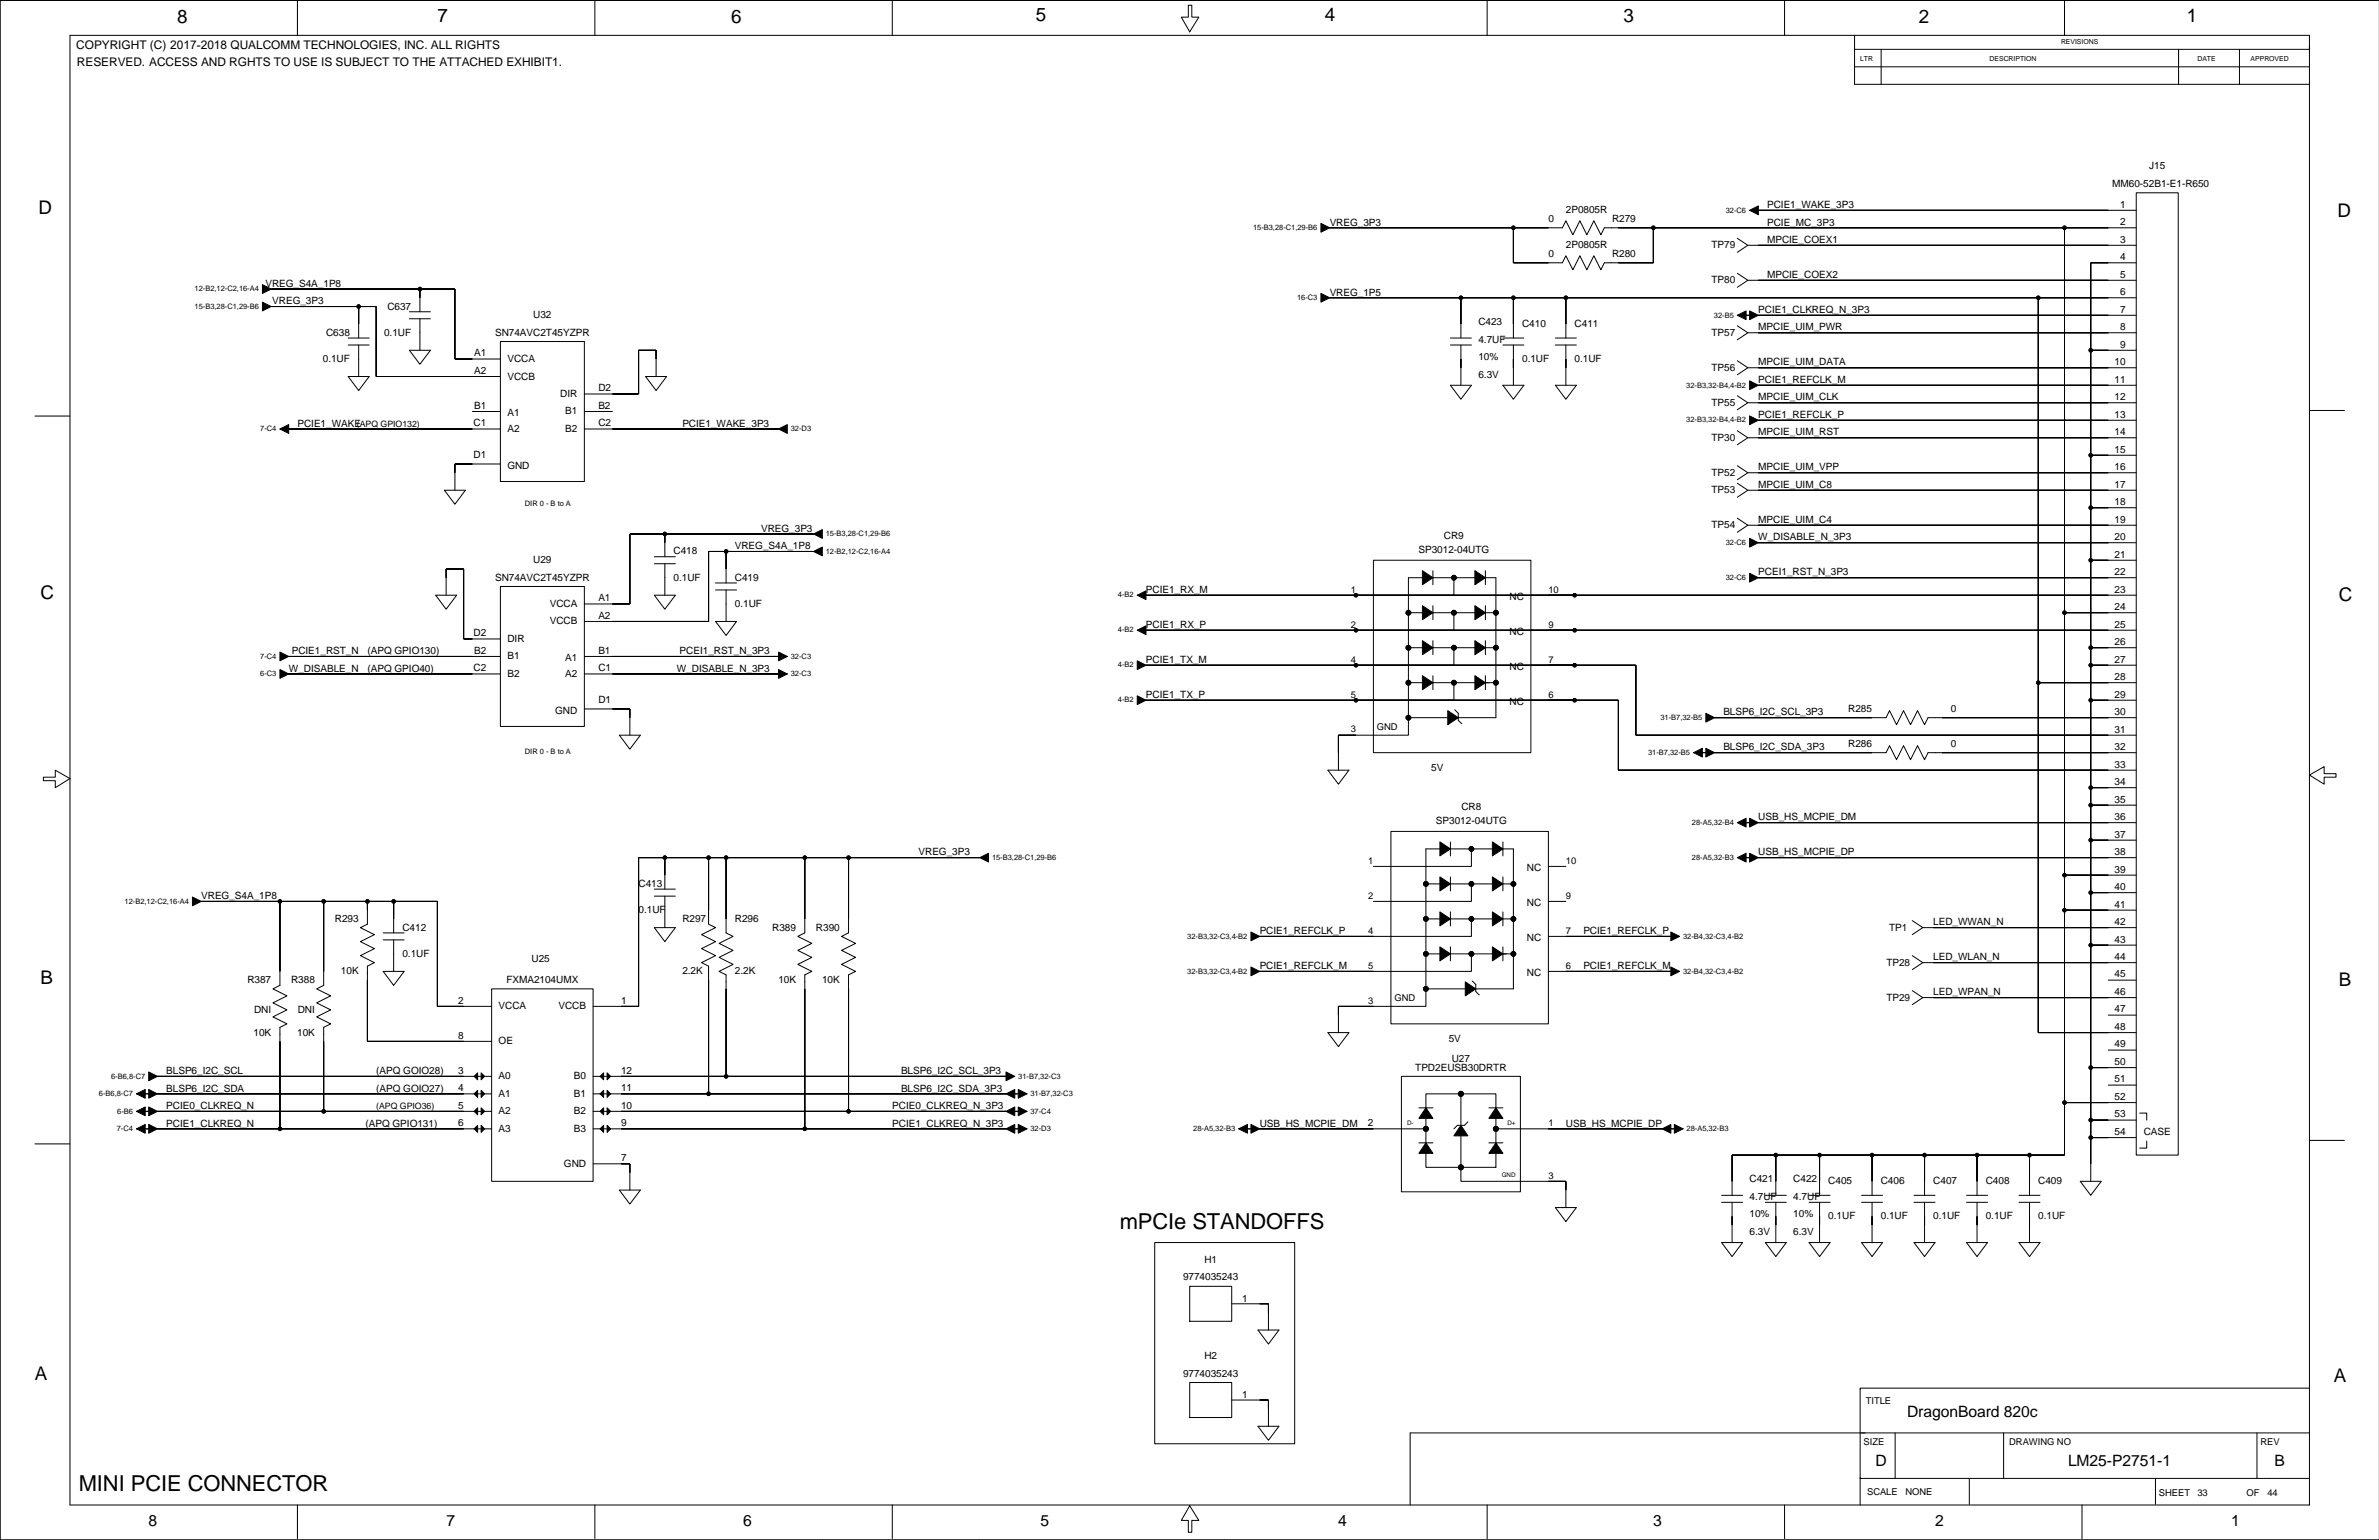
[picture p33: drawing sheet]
<svg xmlns="http://www.w3.org/2000/svg" width="863mm" height="559mm" viewBox="0 0 863 559" stroke-linecap="round" stroke-linejoin="round" font-family="sans-serif">
<defs><g id="words">
<g font-size="8">
<text x="406.3" y="445.9">mPCIe STANDOFFS</text>
<text x="28.6" y="541.1">MINI PCIE CONNECTOR</text>
</g>
<g font-size="6.8">
<text x="64.2" y="8.2">8</text>
<text x="158.7" y="8">7</text>
<text x="265.4" y="8.2">6</text>
<text x="375.8" y="7.5">5</text>
<text x="480.7" y="7.5">4</text>
<text x="589.1" y="8">3</text>
<text x="696.3" y="8.2">2</text>
<text x="793.6" y="8">1</text>
<text x="14" y="77.8">D</text>
<text x="848.2" y="78.6">D</text>
<text x="14.7" y="217.5">C</text>
<text x="848.7" y="218.2">C</text>
<text x="14.7" y="357.1">B</text>
<text x="848.7" y="357.9">B</text>
<text x="12.7" y="500.6">A</text>
<text x="846.9" y="501.4">A</text>
</g>
<g font-size="5.7">
<text x="692" y="514.3">DragonBoard 820c</text>
<text x="680.6" y="532.1">D</text>
<text x="750.4" y="532.1">LM25-P2751-1</text>
<text x="825.3" y="532.1">B</text>
<text x="53.8" y="553.7">8</text>
<text x="162" y="553.7">7</text>
<text x="269.7" y="553.7">6</text>
<text x="377.6" y="553.7">5</text>
<text x="485.5" y="553.7">4</text>
<text x="599.8" y="553.7">3</text>
<text x="702.1" y="553.7">2</text>
<text x="809.6" y="553.7">1</text>
</g>
<g font-size="4.3">
<text x="27.7" y="18">COPYRIGHT (C) 2017-2018 QUALCOMM TECHNOLOGIES, INC. ALL RIGHTS</text>
<text x="27.9" y="24.1">RESERVED. ACCESS AND RGHTS TO USE IS SUBJECT TO THE ATTACHED EXHIBIT1.</text>
</g>
<g font-size="3.6">
<text x="779.9" y="61.5">J15</text>
<text x="766.5" y="67.9">MM60-52B1-E1-R650</text>
<text x="568.2" y="77.4">2P0805R</text>
<text x="641.2" y="75.5">PCIE1_WAKE_3P3</text>
<text x="769.3" y="75.4">1</text>
<text x="482.5" y="81.8">VREG_3P3</text>
<text x="561.8" y="80.6">0</text>
<text x="585" y="80.6">R279</text>
<text x="641.2" y="81.8">PCIE_MC_3P3</text>
<text x="769.3" y="81.7">2</text>
<text x="641.2" y="88.2">MPCIE_COEX1</text>
<text x="769.3" y="88.1">3</text>
<text x="561.8" y="93.3">0</text>
<text x="568.2" y="90.1">2P0805R</text>
<text x="585" y="93.3">R280</text>
<text x="621" y="90.1">TP79</text>
<text x="769.3" y="94.4">4</text>
<text x="641.2" y="100.9">MPCIE_COEX2</text>
<text x="769.3" y="100.7">5</text>
<text x="96.3" y="104.1">VREG_S4A_1P8</text>
<text x="482.5" y="107.2">VREG_1P5</text>
<text x="621" y="102.8">TP80</text>
<text x="769.3" y="107.1">6</text>
<text x="98.8" y="110.4">VREG_3P3</text>
<text x="140.6" y="112.3">C637</text>
<text x="638" y="113.6">PCIE1_CLKREQ_N_3P3</text>
<text x="769.3" y="113.4">7</text>
<text x="193.5" y="115.5">U32</text>
<text x="536.5" y="118">C423</text>
<text x="552.3" y="118.7">C410</text>
<text x="571.4" y="118.7">C411</text>
<text x="638" y="119.9">MPCIE_UIM_PWR</text>
<text x="769.3" y="119.8">8</text>
<text x="118.3" y="121.8">C638</text>
<text x="139.4" y="121.8">0.1UF</text>
<text x="179.6" y="121.8">SN74AVC2T45YZPR</text>
<text x="536.5" y="124.3">4.7UF</text>
<text x="621" y="121.8">TP57</text>
<text x="117.1" y="131.4">0.1UF</text>
<text x="172.1" y="129.3">A1</text>
<text x="184.1" y="131.4">VCCA</text>
<text x="536.5" y="130.7">10%</text>
<text x="552.3" y="131.4">0.1UF</text>
<text x="571.4" y="131.4">0.1UF</text>
<text x="769.3" y="126.1">9</text>
<text x="172.1" y="135.7">A2</text>
<text x="184.1" y="137.7">VCCB</text>
<text x="536.5" y="137">6.3V</text>
<text x="621" y="134.5">TP56</text>
<text x="638" y="132.6">MPCIE_UIM_DATA</text>
<text x="767.3" y="132.5">10</text>
<text x="217.1" y="142">D2</text>
<text x="638" y="139">PCIE1_REFCLK_M</text>
<text x="767.3" y="138.8">11</text>
<text x="172.1" y="148.4">B1</text>
<text x="203.3" y="144.1">DIR</text>
<text x="217.1" y="148.4">B2</text>
<text x="621" y="147.2">TP55</text>
<text x="638" y="145.3">MPCIE_UIM_CLK</text>
<text x="767.3" y="145.2">12</text>
<text x="107.9" y="154.8">PCIE1_WAKE</text>
<text x="171.9" y="154.7">C1</text>
<text x="184.1" y="151">A1</text>
<text x="205.1" y="150.4">B1</text>
<text x="217.1" y="154.7">C2</text>
<text x="247.6" y="154.8">PCIE1_WAKE_3P3</text>
<text x="638" y="151.7">PCIE1_REFCLK_P</text>
<text x="767.3" y="151.5">13</text>
<text x="184.1" y="156.8">A2</text>
<text x="205.1" y="156.8">B2</text>
<text x="621" y="159.9">TP30</text>
<text x="638" y="158">MPCIE_UIM_RST</text>
<text x="767.3" y="157.9">14</text>
<text x="171.9" y="166.1">D1</text>
<text x="767.3" y="164.2">15</text>
<text x="184.1" y="170">GND</text>
<text x="621" y="172.6">TP52</text>
<text x="638" y="170.7">MPCIE_UIM_VPP</text>
<text x="767.3" y="170.6">16</text>
<text x="621" y="179">TP53</text>
<text x="638" y="177.1">MPCIE_UIM_C8</text>
<text x="767.3" y="176.9">17</text>
<text x="767.3" y="183.3">18</text>
<text x="621" y="191.7">TP54</text>
<text x="638" y="189.8">MPCIE_UIM_C4</text>
<text x="767.3" y="189.6">19</text>
<text x="276.2" y="192.9">VREG_3P3</text>
<text x="523.9" y="195.5">CR9</text>
<text x="638" y="196.1">W_DISABLE_N_3P3</text>
<text x="767.3" y="196">20</text>
<text x="244.4" y="201.2">C418</text>
<text x="266.6" y="199.3">VREG_S4A_1P8</text>
<text x="514.7" y="200.6">SP3012-04UTG</text>
<text x="767.3" y="202.3">21</text>
<text x="193.5" y="204.4">U29</text>
<text x="638" y="208.8">PCEI1_RST_N_3P3</text>
<text x="767.3" y="208.7">22</text>
<text x="179.6" y="210.7">SN74AVC2T45YZPR</text>
<text x="244.4" y="210.7">0.1UF</text>
<text x="266.6" y="210.7">C419</text>
<text x="415.8" y="215.2">PCIE1_RX_M</text>
<text x="767.3" y="215">23</text>
<text x="199.5" y="220.2">VCCA</text>
<text x="217.1" y="218.2">A1</text>
<text x="266.6" y="220.2">0.1UF</text>
<text x="547.7" y="217.6">NC</text>
<text x="767.3" y="221.4">24</text>
<text x="199.5" y="226.6">VCCB</text>
<text x="217.1" y="224.5">A2</text>
<text x="415.8" y="227.8">PCIE1_RX_P</text>
<text x="767.3" y="227.7">25</text>
<text x="171.9" y="230.9">D2</text>
<text x="184.1" y="232.9">DIR</text>
<text x="547.7" y="230.3">NC</text>
<text x="105.9" y="237.4">PCIE1_RST_N</text>
<text x="133.3" y="237.4">(APQ GPIO130)</text>
<text x="172.1" y="237.2">B2</text>
<text x="184.1" y="239.3">B1</text>
<text x="205.1" y="239.9">A1</text>
<text x="217.1" y="237.2">B1</text>
<text x="246.6" y="237.4">PCEI1_RST_N_3P3</text>
<text x="767.3" y="234.1">26</text>
<text x="104.9" y="243.7">W_DISABLE_N</text>
<text x="133.3" y="243.7">(APQ GPIO40)</text>
<text x="171.9" y="243.6">C2</text>
<text x="184.1" y="245.6">B2</text>
<text x="205.1" y="245.6">A2</text>
<text x="217.1" y="243.6">C1</text>
<text x="245.6" y="243.7">W_DISABLE_N_3P3</text>
<text x="415.8" y="240.5">PCIE1_TX_M</text>
<text x="547.7" y="243">NC</text>
<text x="767.3" y="240.4">27</text>
<text x="767.3" y="246.8">28</text>
<text x="217.1" y="255">D1</text>
<text x="415.8" y="253.2">PCIE1_TX_P</text>
<text x="547.7" y="255.7">NC</text>
<text x="767.3" y="253.1">29</text>
<text x="201.5" y="258.9">GND</text>
<text x="625.3" y="259.6">BLSP6_I2C_SCL_3P3</text>
<text x="670.7" y="258.3">R285</text>
<text x="707.9" y="258.3">0</text>
<text x="767.3" y="259.5">30</text>
<text x="767.3" y="265.8">31</text>
<text x="625.3" y="272.3">BLSP6_I2C_SDA_3P3</text>
<text x="670.7" y="271">R286</text>
<text x="707.9" y="271">0</text>
<text x="767.3" y="272.2">32</text>
<text x="519.3" y="279.9">5V</text>
<text x="767.3" y="278.5">33</text>
<text x="767.3" y="284.9">34</text>
<text x="530.3" y="293.9">CR8</text>
<text x="767.3" y="291.2">35</text>
<text x="521.1" y="299">SP3012-04UTG</text>
<text x="638" y="297.7">USB_HS_MCPIE_DM</text>
<text x="767.3" y="297.6">36</text>
<text x="767.3" y="303.9">37</text>
<text x="333.3" y="310.4">VREG_3P3</text>
<text x="638" y="310.4">USB_HS_MCPIE_DP</text>
<text x="767.3" y="310.3">38</text>
<text x="554.1" y="316">NC</text>
<text x="767.3" y="316.6">39</text>
<text x="231.7" y="321.8">C413</text>
<text x="767.3" y="322.9">40</text>
<text x="73" y="326.2">VREG_S4A_1P8</text>
<text x="554.1" y="328.7">NC</text>
<text x="767.3" y="329.3">41</text>
<text x="121.5" y="334.5">R293</text>
<text x="231.7" y="331.3">0.1UF</text>
<text x="247.6" y="334.5">R297</text>
<text x="266.6" y="334.5">R296</text>
<text x="701.5" y="335.8">LED_WWAN_N</text>
<text x="767.3" y="335.6">42</text>
<text x="146" y="337.7">C412</text>
<text x="280.2" y="337.7">R389</text>
<text x="296.1" y="337.7">R390</text>
<text x="457.1" y="338.9">PCIE1_REFCLK_P</text>
<text x="554.1" y="341.4">NC</text>
<text x="574.5" y="338.9">PCIE1_REFCLK_P</text>
<text x="685.5" y="337.7">TP1</text>
<text x="767.3" y="342">43</text>
<text x="146" y="347.2">0.1UF</text>
<text x="123.7" y="353.6">10K</text>
<text x="192.9" y="349">U25</text>
<text x="247.6" y="353.6">2.2K</text>
<text x="266.6" y="353.6">2.2K</text>
<text x="457.1" y="351.6">PCIE1_REFCLK_M</text>
<text x="574.5" y="351.6">PCIE1_REFCLK_M</text>
<text x="684.5" y="350.4">TP28</text>
<text x="701.5" y="348.5">LED_WLAN_N</text>
<text x="767.3" y="348.3">44</text>
<text x="89.8" y="356.7">R387</text>
<text x="105.6" y="356.7">R388</text>
<text x="183.8" y="356.7">FXMA2104UMX</text>
<text x="282.4" y="356.7">10K</text>
<text x="298.3" y="356.7">10K</text>
<text x="554.1" y="354.1">NC</text>
<text x="767.3" y="354.7">45</text>
<text x="166.2" y="364.2">2</text>
<text x="225.4" y="364.2">1</text>
<text x="684.5" y="363.1">TP29</text>
<text x="701.5" y="361.2">LED_WPAN_N</text>
<text x="767.3" y="361">46</text>
<text x="92.2" y="367.5">DNI</text>
<text x="108" y="367.5">DNI</text>
<text x="180.9" y="366.3">VCCA</text>
<text x="202.6" y="366.3">VCCB</text>
<text x="767.3" y="367.4">47</text>
<text x="92" y="375.8">10K</text>
<text x="107.8" y="375.8">10K</text>
<text x="166.2" y="376.9">8</text>
<text x="767.3" y="373.7">48</text>
<text x="180.9" y="379">OE</text>
<text x="525.7" y="378.3">5V</text>
<text x="767.3" y="380.1">49</text>
<text x="60.3" y="389.7">BLSP6_I2C_SCL</text>
<text x="136.5" y="389.7">(APQ GOIO28)</text>
<text x="166.2" y="389.6">3</text>
<text x="225.4" y="389.6">12</text>
<text x="327" y="389.7">BLSP6_I2C_SCL_3P3</text>
<text x="513.5" y="388.5">TPD2EUSB30DRTR</text>
<text x="526.8" y="385.3">U27</text>
<text x="767.3" y="386.4">50</text>
<text x="166.2" y="396">4</text>
<text x="180.9" y="391.6">A0</text>
<text x="208.3" y="391.6">B0</text>
<text x="225.4" y="396">11</text>
<text x="767.3" y="392.8">51</text>
<text x="60.3" y="396.1">BLSP6_I2C_SDA</text>
<text x="136.5" y="396.1">(APQ GOIO27)</text>
<text x="180.9" y="398">A1</text>
<text x="208.3" y="398">B1</text>
<text x="327" y="396.1">BLSP6_I2C_SDA_3P3</text>
<text x="767.3" y="399.1">52</text>
<text x="60.3" y="402.4">PCIE0_CLKREQ_N</text>
<text x="166.2" y="402.3">5</text>
<text x="180.9" y="404.3">A2</text>
<text x="208.3" y="404.3">B2</text>
<text x="225.4" y="402.3">10</text>
<text x="323.8" y="402.4">PCIE0_CLKREQ_N_3P3</text>
<text x="767.3" y="405.5">53</text>
<text x="60.3" y="408.8">PCIE1_CLKREQ_N</text>
<text x="132.6" y="408.8">(APQ GPIO131)</text>
<text x="166.2" y="408.7">6</text>
<text x="180.9" y="410.7">A3</text>
<text x="208.3" y="410.7">B3</text>
<text x="225.4" y="408.7">9</text>
<text x="323.8" y="408.8">PCIE1_CLKREQ_N_3P3</text>
<text x="457.1" y="408.8">USB_HS_MCPIE_DM</text>
<text x="496.4" y="408.7">2</text>
<text x="568.2" y="408.8">USB_HS_MCPIE_DP</text>
<text x="767.3" y="411.8">54</text>
<text x="777.9" y="411.9">CASE</text>
<text x="204.6" y="423.4">GND</text>
<text x="225.4" y="421.3">7</text>
<text x="634.9" y="429">C421</text>
<text x="650.7" y="429">C422</text>
<text x="663.4" y="429.7">C405</text>
<text x="682.5" y="429.7">C406</text>
<text x="701.5" y="429.7">C407</text>
<text x="720.6" y="429.7">C408</text>
<text x="739.6" y="429.7">C409</text>
<text x="634.9" y="435.4">4.7UF</text>
<text x="650.7" y="435.4">4.7UF</text>
<text x="634.9" y="441.7">10%</text>
<text x="650.7" y="441.7">10%</text>
<text x="663.4" y="442.4">0.1UF</text>
<text x="682.5" y="442.4">0.1UF</text>
<text x="701.5" y="442.4">0.1UF</text>
<text x="720.6" y="442.4">0.1UF</text>
<text x="739.6" y="442.4">0.1UF</text>
<text x="634.9" y="448.1">6.3V</text>
<text x="650.7" y="448.1">6.3V</text>
<text x="437" y="458.2">H1</text>
<text x="429.3" y="464.6">9774035243</text>
<text x="450.7" y="472.3">1</text>
<text x="437" y="493.2">H2</text>
<text x="429.3" y="499.5">9774035243</text>
<text x="450.7" y="507.2">1</text>
</g>
<g font-size="3.4">
<text x="490.1" y="215">1</text>
<text x="561.8" y="215">10</text>
<text x="490.1" y="227.9">2</text>
<text x="561.8" y="227.7">9</text>
<text x="490.1" y="240.4">4</text>
<text x="561.8" y="240.4">7</text>
<text x="490.1" y="253.1">5</text>
<text x="561.8" y="253.1">6</text>
<text x="490.1" y="265.8">3</text>
<text x="499.6" y="264.7">GND</text>
<text x="496.5" y="313.4">1</text>
<text x="568.2" y="313.4">10</text>
<text x="496.5" y="326.1">2</text>
<text x="568.2" y="326.1">9</text>
<text x="496.5" y="338.8">4</text>
<text x="568.2" y="338.8">7</text>
<text x="496.5" y="351.5">5</text>
<text x="568.2" y="351.5">6</text>
<text x="496.5" y="364.2">3</text>
<text x="506" y="363.1">GND</text>
<text x="561.8" y="408.6">1</text>
<text x="561.8" y="427.7">3</text>
<text x="677" y="509.3">TITLE</text>
<text x="676.2" y="524.3">SIZE</text>
<text x="729.1" y="524.3">DRAWING NO</text>
<text x="820.2" y="524.3">REV</text>
<text x="677.5" y="542.6">SCALE</text>
<text x="691.4" y="542.6">NONE</text>
<text x="783.4" y="542.8">SHEET</text>
<text x="797.4" y="542.8">33</text>
<text x="815.2" y="542.8">OF</text>
<text x="822.8" y="542.8">44</text>
</g>
<g font-size="3.2">
<text x="129.5" y="154.9">(APQ GPIO132)</text>
<text x="136.5" y="402.5">(APQ GPIO36)</text>
</g>
<g font-size="2.7">
<text x="626.2" y="77.1">32-C6</text>
<text x="454.7" y="83.5">15-B3,28-C1,29-B6</text>
<text x="70.6" y="105.7">12-B2,12-C2,16-A4</text>
<text x="70.6" y="112">15-B3,28-C1,29-B6</text>
<text x="470.7" y="108.9">16-C3</text>
<text x="621.9" y="115.2">32-B5</text>
<text x="611.9" y="140.6">32-B3,32-B4,4-B2</text>
<text x="611.9" y="153.3">32-B3,32-B4,4-B2</text>
<text x="94.4" y="156.5">7-C4</text>
<text x="287" y="156.5">32-D3</text>
<text x="190.5" y="183.6">DIR 0 - B to A</text>
<text x="299.7" y="194.6">15-B3,28-C1,29-B6</text>
<text x="626.2" y="197.7">32-C6</text>
<text x="299.7" y="200.9">12-B2,12-C2,16-A4</text>
<text x="626.2" y="210.4">32-C6</text>
<text x="405.7" y="216.8">4-B2</text>
<text x="405.7" y="229.5">4-B2</text>
<text x="94.4" y="239">7-C4</text>
<text x="287" y="239">32-C3</text>
<text x="94.4" y="245.4">6-C3</text>
<text x="287" y="245.4">32-C3</text>
<text x="405.7" y="242.2">4-B2</text>
<text x="405.7" y="254.9">4-B2</text>
<text x="602.5" y="261.2">31-B7,32-B5</text>
<text x="190.5" y="273.8">DIR 0 - B to A</text>
<text x="598.1" y="273.9">31-B7,32-B5</text>
<text x="613.9" y="299.3">28-A5,32-B4</text>
<text x="360" y="312">15-B3,28-C1,29-B6</text>
<text x="613.9" y="312">28-A5,32-B3</text>
<text x="45.2" y="327.9">12-B2,12-C2,16-A4</text>
<text x="430.8" y="340.6">32-B3,32-C3,4-B2</text>
<text x="610.7" y="340.6">32-B4,32-C3,4-B2</text>
<text x="430.8" y="353.3">32-B3,32-C3,4-B2</text>
<text x="610.7" y="353.3">32-B4,32-C3,4-B2</text>
<text x="40.3" y="391.4">6-B6,8-C7</text>
<text x="369.5" y="391.4">31-B7,32-C3</text>
<text x="35.9" y="397.7">6-B6,8-C7</text>
<text x="373.9" y="397.7">31-B7,32-C3</text>
<text x="42.5" y="404.1">6-B6</text>
<text x="373.9" y="404.1">37-C4</text>
<text x="42.4" y="410.4">7-C4</text>
<text x="373.9" y="410.4">32-D3</text>
<text x="433" y="410.4">28-A5,32-B3</text>
<text x="612" y="410.4">28-A5,32-B3</text>
</g>
<g font-size="2.5">
<text x="747.9" y="16.1">REVISIONS</text>
<text x="675" y="22.2">LTR</text>
<text x="722" y="22.2">DESCRIPTION</text>
<text x="797.4" y="22.2">DATE</text>
<text x="816.7" y="22.2">APPROVED</text>
</g>
<g font-size="2.3">
<text x="510.6" y="408.1">D-</text>
<text x="547" y="408.2">D+</text>
<text x="544.9" y="427.2">GND</text>
</g>
</g></defs>
<g fill="none" stroke="#000" stroke-width=".36">
<path d="M0 .1h863.3h-863.3v558.7zM25.4 12.8h812.6v533.3h-812.6zM107.9 .1v12.7M215.9 .1v12.7M323.8 .1v12.7M431.2 1.9h1.3v4.3h2.5l-3.3 5.4-3-5.4h2.5zM539.6 .1v12.7M647.6 .1v12.7M672.9 12.8v17.8h165.1M672.9 17.9h165.1M682.6 17.9v12.7M749.1 .1v12.7"/>
<path d="M790.5 17.9v12.7M812.6 17.9v12.7M672.9 24.3h165.1M638 76.3h.1M638 76.3h137.2M775.2 70h15.2v349.1h-15.2zM482.5 82.7h.1M482.5 82.7h84.4l1.3-2.6 2.5 5.1 2.6-5.1 2.5 5.1 2.6-5.1 2.5 5.1 1.3-2.5h193M549.1 82.7v12.7h17.8l1.3-2.6 2.5 5.1 2.6-5.1 2.5 5.1 2.6-5.1 2.5 5.1 1.3-2.5h17.7v-12.7M630.4 86.5l3.8 2.5-3.8 2.5M630.4 99.2l3.8 2.5-3.8 2.5M634.2 89h141"/>
<path d="M749.1 82.7v336.4h-120.6v14.6M775.2 95.4h-16.5v333.3M98.4 111.2h38.1v25.4h45.1M98.4 111.2h.1M98.4 104.9h.1M98.4 104.9h66.7v25.4h16.5M130.1 111.2v11.5M148.6 115.7h7.6M148.6 113.1h7.6M152.4 104.9v8.2M152.4 115.7v11.4M482.5 108.1h292.7"/>
<path d="M482.5 108.1h.1M530.1 108.1v14.6M549.1 108.1v14.6M568.2 108.1v14.6M630.4 118.2l3.8 2.5-3.8 2.6M633.6 114.4h3.2M634.2 101.7h141M638 114.4h.1M638 114.4h137.2M739.6 108.1v266.6h35.6M126.3 136.6h7.7l-3.9 5.1zM126.3 125.2h7.7"/>
<path d="M126.3 122.7h7.7M130.1 130.3h.1M130.1 125.2v11.4M148.6 127.1h7.6l-3.8 5.1zM152.4 120.7h.1M181.6 123.9h30.4v50.8h-30.4zM234.3 136.6h7.6l-3.8 5.1zM238.1 136.6v-9.5h-6.4v15.9h-19.7M526.3 139.8h7.6l-3.8 5.1zM526.3 125.2h7.6M526.3 122.7h7.6M530.1 125.2v14.6"/>
<path d="M545.3 139.8h7.7l-3.9 5.1zM545.3 125.2h7.7M545.3 122.7h7.7M549.1 125.2v14.6M564.4 139.8h7.6l-3.8 5.1zM564.4 125.2h7.6M564.4 122.7h7.6M568.2 125.2v14.6M630.4 130.9l3.8 2.5-3.8 2.6M634.2 133.4h141M634.2 120.7h141M638 139.8h.1"/>
<path d="M638 139.8h137.2M758.7 127.1h16.5M12.7 151h12.7M104.8 155.7h76.8M104.8 155.7h.1M171.4 149.3h10.2M212 149.3h10.2M212 155.7h70.5M282.5 155.7h.1M630.4 156.3l3.8 2.5-3.8 2.6M630.4 143.6l3.8 2.5-3.8 2.6M634.2 146.1h141"/>
<path d="M634.2 158.8h141M638 152.5h.1M638 152.5h137.2M838 148.9h12.7M161.3 177.9h7.6l-3.8 5.1zM181.6 168.4h-16.5v9.5M630.4 169l3.8 2.5-3.8 2.6M630.4 175.3l3.8 2.6-3.8 2.5M634.2 171.5h141M634.2 177.9h141M758.7 165.2h16.5M241.2 193.8v8.2"/>
<path d="M295.2 193.8h.1M295.2 193.8h-66.7v25.4h-16.5M630.4 188l3.8 2.6-3.8 2.5M634.2 190.6h141M638 196.9h.1M638 196.9h137.2M758.7 184.2h16.5M158.1 216h7.6l-3.8 5.1zM161.9 216v-9.5h6.3v25.3h13.4M181.6 212.8h30.4v50.8h-30.4zM237.4 204.6h7.7M237.4 202h7.7"/>
<path d="M237.4 216h7.7l-3.9 5.1zM241.2 209.6h.1M241.2 204.6v11.4M259.7 214.1h7.6M259.7 211.5h7.6M263.5 219.2h.1M263.5 200.1v11.4M263.5 214.1v11.4M295.2 200.1h.1M295.2 200.1h-38.1v25.4h-45.1M415.8 216h.1M415.8 216h359.4"/>
<path d="M492 216h.1M498.4 203.3h57.1v69.8h-57.1zM511.1 209.6h31.7v50.8h-31.7zM519.9 207.1v5.1M519.9 219.8v5.1M527.6 209.6v6.4h-29.2M527.6 209.6h.1M539 207.1v5.1M539 219.8v5.1M638 209.6h.1M638 209.6h137.2M758.7 203.3h16.5"/>
<path d="M104.8 238.2h76.8M104.8 238.2h.1M212 238.2h70.5M259.7 225.5h7.6l-3.8 5.1zM282.5 238.2h.1M415.8 228.7h.1M415.8 228.7h359.4M492 228.7h.1M511.1 222.3h.1M511.1 235h.1M511.1 222.3h31.7M511.1 235h31.7"/>
<path d="M519.9 232.5v5.1M527.6 222.3v6.4h-29.2M527.6 235v6.4h-29.2M527.6 222.3h.1M527.6 235h.1M539 232.5v5.1M542.8 222.3h.1M542.8 235h.1M749.1 222.3h26.1M758.7 235h16.5M104.8 244.5h76.8M104.8 244.5h.1"/>
<path d="M212 257.2h16.5v9.6M212 244.5h70.5M282.5 244.5h.1M415.8 254.1h.1M415.8 241.4h.1M415.8 254.1h171.4v25.4h188M415.8 241.4h177.8v25.4h181.6M492 254.1h.1M492 241.4h.1M511.1 247.7h.1M511.1 247.7h31.7M519.9 245.2v5.1"/>
<path d="M527.6 247.7v6.4h-29.2M527.6 247.7h.1M527.9 257.6l1.3 1.2v2.6l1.2 1.2M539 245.2v5.1M542.8 247.7h.1M739.6 247.7h35.6M758.7 254.1h16.5M758.7 241.4h16.5M224.7 266.8h7.7l-3.9 5zM481.9 279.5h7.6l-3.8 5zM511.1 260.4v6.4h-25.4v12.7M511.1 260.4h.1"/>
<path d="M617.7 273.1h3.2M622.2 260.4h.1M622.2 273.1h.1M622.2 273.1h62.2l1.2-2.5 2.6 5.1 2.5-5.1 2.6 5.1 2.5-5.1 2.5 5.1 1.3-2.6h75.6M622.2 260.4h62.2l1.2-2.5 2.6 5.1 2.5-5.1 2.6 5.1 2.5-5.1 2.5 5.1 1.3-2.6h75.6M15.7 282h4.4v-2.5l5.3 3-5.3 3.3v-2.5h-4.4zM633.6 298.5h3.2M638 298.5h.1M638 298.5h137.2M758.7 285.8h16.5M758.7 292.2h16.5M838 281.2l5.3-3v2.5h4.4v1.3h-4.4v2.5z"/>
<path d="M241.2 311.2v11.4M257.1 311.2v24.1l2.6 1.3-5.1 2.5 5.1 2.6-5.1 2.5 5.1 2.6-5.1 2.5 2.5 1.3v46.3M263.5 311.2v27.3l2.5 1.3-5.1 2.5 5.1 2.6-5.1 2.5 5.1 2.5-5.1 2.6 2.6 1.2v36.9M292 311.2v27.3l-2.5 1.3 5.1 2.5-5.1 2.6 5.1 2.5-5.1 2.5 5.1 2.6-2.6 1.2v55.9M307.9 311.2v27.3l-2.5 1.3 5 2.5-5 2.6 5 2.5-5 2.5 5 2.6-2.5 1.2v49.6M355.5 311.2h.1M355.5 311.2h-123.8v54h-16.5M504.7 301.7h57.1v69.8h-57.1zM517.4 308h31.7v50.8h-31.7zM526.3 305.5v5.1M526.3 318.2v5.1M533.9 308v6.4h-35.5"/>
<path d="M533.9 308h.1M545.3 305.5v5.1M545.3 318.2v5.1M561.8 314.4h6.4M633.6 311.2h3.2M638 311.2h.1M638 311.2h137.2M749.1 317.6h26.1M758.7 304.9h16.5M73 327.1h85.7v38.1h19.7M73 327.1h.1M101.6 327.1v30.5l-2.6 1.2 5.1 2.6-5.1 2.5 5.1 2.5-5.1 2.6 5.1 2.5-2.5 1.3v36.8"/>
<path d="M117.4 327.1v30.5l-2.5 1.2 5.1 2.6-5.1 2.5 5.1 2.5-5.1 2.6 5.1 2.5-2.6 1.3v30.5M133.3 327.1v8.2l-2.5 1.3 5.1 2.5-5.1 2.6 5.1 2.5-5.1 2.6 5.1 2.5-2.6 1.3v27.3h45.1M139 338.5h7.7M142.8 327.1v11.4M237.4 325.2h7.7M237.4 322.6h7.7M237.4 336.6h7.7l-3.9 5.1zM241.2 330.3h.1M241.2 325.2v11.4M457.1 339.8h.1M517.4 320.7h.1M517.4 333.4h.1"/>
<path d="M517.4 320.7h31.7M517.4 333.4h31.7M526.3 330.9v5.1M533.9 320.7v6.4h-35.5M533.9 333.4v6.4h-76.8M533.9 320.7h.1M533.9 333.4h.1M545.3 330.9v5.1M549.1 320.7h.1M549.1 333.4h.1M561.8 327.1h6.4M561.8 339.8h44.5"/>
<path d="M606.3 339.8h.1M693.9 334.1l3.8 2.5-3.8 2.5M697.7 336.6h77.5M749.1 330.3h26.1M758.7 323.9h16.5M139 341h7.7M139 352.5h7.7l-3.9 5.1zM142.8 346.1h.1M142.8 341v11.5M178.4 358.8h36.8v69.9h-36.8zM457.1 352.5h.1M517.4 358.8v6.4h-31.7v9.5"/>
<path d="M517.4 346.1h.1M517.4 358.8h.1M517.4 346.1h31.7M526.3 343.6v5.1M533.9 346.1v6.4h-76.8M533.9 346.1h.1M534.2 356l1.3 1.2v2.6l1.3 1.2M545.3 343.6v5.1M549.1 346.1h.1M561.8 352.5h44.5M606.3 352.5h.1M693.9 346.8l3.8 2.5-3.8 2.5"/>
<path d="M693.9 359.5l3.8 2.5-3.8 2.5M697.7 349.3h77.5M758.7 342.9h16.5M765 355.6h10.2M481.9 374.7h7.6l-3.8 5.1zM697.7 362h77.5M765 368.3h10.2M52.7 396.9h3.2M57.1 396.9h121.3M57.1 390.6h121.3M57.1 390.6h.1M57.1 396.9h.1"/>
<path d="M215.2 396.9h149.8M215.2 390.6h149.8M365 390.6h.1M365 396.9h.1M366.3 396.9h3.2M508.5 390.6h43.2v41.9h-43.2zM517.4 396.9h25.4v26.7h-25.4zM530.1 396.9h.1M530.1 396.9v26.7M758.7 387.4h16.5M765 393.7h10.2M765 381h10.2"/>
<path d="M12.7 415.1h12.7M52.7 409.6h3.2M52.7 403.3h3.2M57.1 409.6h121.3M57.1 403.3h.1M57.1 409.6h.1M57.1 403.3h121.3M215.2 409.6h149.8M215.2 403.3h149.8M365 403.3h.1M365 409.6h.1M366.3 409.6h3.2"/>
<path d="M366.3 403.3h3.2M452.7 409.6h3.1M457.1 409.6h.1M457.1 409.6h60.3M514.9 402h5M514.9 414.7h5M517.4 409.6h.1M532.6 407.1l-1.2 1.2h-2.6l-1.2 1.3M540.3 402h5M540.3 414.7h5M542.8 409.6h.1M542.8 409.6h60.3"/>
<path d="M603.1 409.6h.1M604.4 409.6h3.2M644.4 419.1v14.6M660.2 419.1v14.6M679.3 419.1v14.6M698.3 419.1v14.6M717.4 419.1v14.6M736.4 419.1v14.6M749.1 400.1h26.1M758.7 406.4h16.5M758.7 412.8h16.5M776.4 403.9h2.6v2.5"/>
<path d="M779 414.1v2.5h-2.6M838 413.8h12.7M215.2 422.3h13.3v9.5M224.7 431.8h7.7l-3.9 5.1zM530.1 423.6v5.1h38.1v9.5M530.1 423.6h.1M564.4 438.2h7.6l-3.8 5.1zM624.7 436.3h7.6M624.7 433.7h7.6M628.5 436.3v14.6M640.6 436.3h7.6M640.6 433.7h7.6"/>
<path d="M644.4 436.3v14.6M656.4 436.3h7.7M656.4 433.7h7.7M660.2 436.3v14.6M675.5 436.3h7.6M675.5 433.7h7.6M679.3 436.3v14.6M694.5 436.3h7.6M694.5 433.7h7.6M698.3 436.3v14.6M713.6 436.3h7.6M713.6 433.7h7.6"/>
<path d="M717.4 436.3v14.6M732.6 436.3h7.6M732.6 433.7h7.6M736.4 436.3v14.6M754.8 428.7h7.7l-3.8 5zM419 450.9h50.8v73h-50.8zM624.7 450.9h7.6l-3.8 5.1zM640.6 450.9h7.6l-3.8 5.1zM656.4 450.9h7.7l-3.9 5.1zM675.5 450.9h7.6l-3.8 5.1zM694.5 450.9h7.6l-3.8 5.1zM713.6 450.9h7.6l-3.8 5.1z"/>
<path d="M732.6 450.9h7.6l-3.8 5.1zM431.7 466.7h15.2v12.7h-15.2zM446.9 473.1h13.4v9.5M456.5 482.6h7.6l-3.8 5.1zM431.7 501.7h15.2v12.7h-15.2zM446.9 508h13.4v9.5M456.5 517.5h7.6l-3.8 5.1zM687.7 519.9v16.6M727 519.9v16.6M819 519.9v16.6M838 503.7h-163v42.4M838 519.9h-326.3v26.2"/>
<path d="M675 536.5h163M714.6 536.5v9.3M782.1 536.5v9.3M0 558.8h863.3M107.9 546.1v12.2M215.9 546.1v12.2M298.4 558.8h.1M323.8 546.1v12.2M355.5 558.8h.1M431.7 546.4l3.3 5.3h-2.5v4.3h-1.3v-4.3h-2.5zM444.4 558.8h.1M539.6 546.1v12.2"/>
<path d="M539.6 558.8h.1M647.6 546.1v12.2M755.5 546.1v12.2"/>
<circle cx="549.1" cy="82.7" r=".63"/>
<circle cx="599.9" cy="82.7" r=".63"/>
<circle cx="749.1" cy="82.7" r=".63"/>
<circle cx="130.1" cy="111.2" r=".63"/>
<circle cx="152.4" cy="104.9" r=".63"/>
<circle cx="530.1" cy="108.1" r=".63"/>
<circle cx="549.1" cy="108.1" r=".63"/>
<circle cx="568.2" cy="108.1" r=".63"/>
<circle cx="739.6" cy="108.1" r=".63"/>
<circle cx="758.7" cy="127.1" r=".64"/>
<circle cx="758.7" cy="165.2" r=".64"/>
<circle cx="241.2" cy="193.8" r=".63"/>
<circle cx="758.7" cy="184.2" r=".64"/>
<circle cx="263.5" cy="200.1" r=".63"/>
<circle cx="492" cy="216" r=".63"/>
<circle cx="527.6" cy="209.6" r=".87"/>
<circle cx="571.4" cy="216" r=".63"/>
<circle cx="758.7" cy="203.3" r=".63"/>
<circle cx="492" cy="228.7" r=".63"/>
<circle cx="511.1" cy="222.3" r=".87"/>
<circle cx="511.1" cy="235" r=".87"/>
<circle cx="527.6" cy="222.3" r=".87"/>
<circle cx="527.6" cy="235" r=".87"/>
<circle cx="542.8" cy="222.3" r=".87"/>
<circle cx="542.8" cy="235" r=".87"/>
<circle cx="571.4" cy="228.7" r=".63"/>
<circle cx="749.1" cy="222.3" r=".63"/>
<circle cx="758.7" cy="235" r=".64"/>
<circle cx="492" cy="241.4" r=".63"/>
<circle cx="492" cy="254.1" r=".63"/>
<circle cx="511.1" cy="247.7" r=".87"/>
<circle cx="527.6" cy="247.7" r=".87"/>
<circle cx="542.8" cy="247.7" r=".87"/>
<circle cx="571.4" cy="241.4" r=".63"/>
<circle cx="571.4" cy="254.1" r=".63"/>
<circle cx="739.6" cy="247.7" r=".63"/>
<circle cx="758.7" cy="241.4" r=".64"/>
<circle cx="758.7" cy="254.1" r=".64"/>
<circle cx="511.1" cy="260.4" r=".87"/>
<circle cx="758.7" cy="292.2" r=".64"/>
<circle cx="758.7" cy="285.8" r=".64"/>
<circle cx="241.2" cy="311.2" r=".63"/>
<circle cx="257.1" cy="311.2" r=".63"/>
<circle cx="263.5" cy="311.2" r=".63"/>
<circle cx="292" cy="311.2" r=".63"/>
<circle cx="307.9" cy="311.2" r=".63"/>
<circle cx="533.9" cy="308" r=".87"/>
<circle cx="749.1" cy="317.6" r=".63"/>
<circle cx="758.7" cy="304.9" r=".63"/>
<circle cx="101.6" cy="327.1" r=".63"/>
<circle cx="117.4" cy="327.1" r=".63"/>
<circle cx="133.3" cy="327.1" r=".63"/>
<circle cx="142.8" cy="327.1" r=".63"/>
<circle cx="517.4" cy="333.4" r=".87"/>
<circle cx="517.4" cy="320.7" r=".87"/>
<circle cx="533.9" cy="333.4" r=".87"/>
<circle cx="533.9" cy="320.7" r=".87"/>
<circle cx="549.1" cy="333.4" r=".87"/>
<circle cx="549.1" cy="320.7" r=".87"/>
<circle cx="749.1" cy="330.3" r=".63"/>
<circle cx="758.7" cy="323.9" r=".63"/>
<circle cx="517.4" cy="346.1" r=".87"/>
<circle cx="517.4" cy="358.8" r=".87"/>
<circle cx="533.9" cy="346.1" r=".87"/>
<circle cx="549.1" cy="346.1" r=".87"/>
<circle cx="758.7" cy="342.9" r=".63"/>
<circle cx="257.1" cy="396.9" r=".63"/>
<circle cx="263.5" cy="390.6" r=".63"/>
<circle cx="530.1" cy="396.9" r=".9"/>
<circle cx="758.7" cy="387.4" r=".63"/>
<circle cx="101.6" cy="409.6" r=".63"/>
<circle cx="117.4" cy="403.3" r=".63"/>
<circle cx="292" cy="409.6" r=".63"/>
<circle cx="307.9" cy="403.3" r=".63"/>
<circle cx="517.4" cy="409.6" r=".9"/>
<circle cx="542.8" cy="409.6" r=".9"/>
<circle cx="644.4" cy="419.1" r=".63"/>
<circle cx="660.2" cy="419.1" r=".63"/>
<circle cx="679.3" cy="419.1" r=".63"/>
<circle cx="698.3" cy="419.1" r=".63"/>
<circle cx="717.4" cy="419.1" r=".63"/>
<circle cx="736.4" cy="419.1" r=".63"/>
<circle cx="749.1" cy="400.1" r=".63"/>
<circle cx="758.7" cy="412.8" r=".64"/>
<circle cx="758.7" cy="406.4" r=".63"/>
<circle cx="530.1" cy="423.6" r=".9"/>
</g>
<g fill="#000" stroke="#000" stroke-width=".36">
<path d="M634.9 76.3l3.1-1.6v3.2z" fill-rule="evenodd"/>
<path d="M638 76.3h127z" fill-rule="evenodd"/>
<path d="M479.3 81.1l3.2 1.6-3.2 1.5z" fill-rule="evenodd"/>
<path d="M549.1 82.7v12.7z" fill-rule="evenodd"/>
<path d="M482.5 82.7h66.6z" fill-rule="evenodd"/>
<path d="M549.1 82.7h12.7z" fill-rule="evenodd"/>
<path d="M549.1 95.4h12.7z" fill-rule="evenodd"/>
<path d="M587.2 95.4h12.7z" fill-rule="evenodd"/>
<path d="M599.9 82.7v12.7z" fill-rule="evenodd"/>
<path d="M587.2 82.7h12.7z" fill-rule="evenodd"/>
<path d="M749.1 82.7v139.6z" fill-rule="evenodd"/>
<path d="M599.9 82.7h149.2z" fill-rule="evenodd"/>
<path d="M758.7 95.4v31.7z" fill-rule="evenodd"/>
<path d="M758.7 95.4h6.3z" fill-rule="evenodd"/>
<path d="M749.1 82.7h15.9z" fill-rule="evenodd"/>
<path d="M638 89h127z" fill-rule="evenodd"/>
<path d="M95.2 109.6l3.2 1.6-3.2 1.6z" fill-rule="evenodd"/>
<path d="M95.2 103.3l3.2 1.6-3.2 1.6z" fill-rule="evenodd"/>
<path d="M130.1 111.2v6.4z" fill-rule="evenodd"/>
<path d="M98.4 111.2h31.7z" fill-rule="evenodd"/>
<path d="M130.1 111.2h6.4z" fill-rule="evenodd"/>
<path d="M136.5 111.2v25.4z" fill-rule="evenodd"/>
<path d="M152.4 104.9v3.2z" fill-rule="evenodd"/>
<path d="M98.4 104.9h54z" fill-rule="evenodd"/>
<path d="M152.4 104.9h12.7z" fill-rule="evenodd"/>
<path d="M165.1 104.9v25.4z" fill-rule="evenodd"/>
<path d="M479.3 106.5l3.2 1.6-3.2 1.5z" fill-rule="evenodd"/>
<path d="M530.1 108.1v9.5z" fill-rule="evenodd"/>
<path d="M482.5 108.1h47.6z" fill-rule="evenodd"/>
<path d="M549.1 108.1v9.5z" fill-rule="evenodd"/>
<path d="M530.1 108.1h19z" fill-rule="evenodd"/>
<path d="M568.2 108.1v9.5z" fill-rule="evenodd"/>
<path d="M549.1 108.1h19.1z" fill-rule="evenodd"/>
<path d="M630.4 114.4l3.2-1.6v3.2z" fill-rule="evenodd"/>
<path d="M634.9 112.8l3.1 1.6-3.1 1.6z" fill-rule="evenodd"/>
<path d="M739.6 108.1v139.6z" fill-rule="evenodd"/>
<path d="M568.2 108.1h171.4z" fill-rule="evenodd"/>
<path d="M638 114.4h127z" fill-rule="evenodd"/>
<path d="M739.6 108.1h25.4z" fill-rule="evenodd"/>
<path d="M638 101.7h127z" fill-rule="evenodd"/>
<path d="M165.1 130.3h6.3z" fill-rule="evenodd"/>
<path d="M136.5 136.6h34.9z" fill-rule="evenodd"/>
<path d="M231.7 127.1v15.9z" fill-rule="evenodd"/>
<path d="M238.1 127.1v3.2z" fill-rule="evenodd"/>
<path d="M231.7 127.1h6.4z" fill-rule="evenodd"/>
<path d="M530.1 130.3v3.1z" fill-rule="evenodd"/>
<path d="M549.1 130.3v3.1z" fill-rule="evenodd"/>
<path d="M568.2 130.3v3.1z" fill-rule="evenodd"/>
<path d="M634.9 138.2l3.1 1.6-3.1 1.6z" fill-rule="evenodd"/>
<path d="M758.7 127.1v38.1z" fill-rule="evenodd"/>
<path d="M758.7 127.1h6.3z" fill-rule="evenodd"/>
<path d="M638 120.7h127z" fill-rule="evenodd"/>
<path d="M638 133.4h127z" fill-rule="evenodd"/>
<path d="M638 139.8h127z" fill-rule="evenodd"/>
<path d="M101.6 155.7l3.2-1.6v3.2z" fill-rule="evenodd"/>
<path d="M104.8 155.7h66.6z" fill-rule="evenodd"/>
<path d="M222.2 143h9.5z" fill-rule="evenodd"/>
<path d="M222.2 155.7h60.3z" fill-rule="evenodd"/>
<path d="M282.5 155.7l3.2-1.6v3.2z" fill-rule="evenodd"/>
<path d="M634.9 150.9l3.1 1.6-3.1 1.6z" fill-rule="evenodd"/>
<path d="M638 152.5h127z" fill-rule="evenodd"/>
<path d="M638 146.1h127z" fill-rule="evenodd"/>
<path d="M638 158.8h127z" fill-rule="evenodd"/>
<path d="M165.1 168.4v3.1z" fill-rule="evenodd"/>
<path d="M165.1 168.4h6.3z" fill-rule="evenodd"/>
<path d="M758.7 165.2v19z" fill-rule="evenodd"/>
<path d="M758.7 165.2h6.3z" fill-rule="evenodd"/>
<path d="M638 171.5h127z" fill-rule="evenodd"/>
<path d="M638 177.9h127z" fill-rule="evenodd"/>
<path d="M228.5 193.8v25.4z" fill-rule="evenodd"/>
<path d="M228.5 193.8h12.7z" fill-rule="evenodd"/>
<path d="M241.2 193.8v3.1z" fill-rule="evenodd"/>
<path d="M241.2 193.8h54z" fill-rule="evenodd"/>
<path d="M295.2 193.8l3.2-1.6v3.1z" fill-rule="evenodd"/>
<path d="M634.9 195.3l3.1 1.6-3.1 1.6z" fill-rule="evenodd"/>
<path d="M758.7 184.2v19.1z" fill-rule="evenodd"/>
<path d="M758.7 184.2h6.3z" fill-rule="evenodd"/>
<path d="M638 190.6h127z" fill-rule="evenodd"/>
<path d="M638 196.9h127z" fill-rule="evenodd"/>
<path d="M161.9 206.5v3.1z" fill-rule="evenodd"/>
<path d="M161.9 206.5h6.3z" fill-rule="evenodd"/>
<path d="M168.2 206.5v25.3z" fill-rule="evenodd"/>
<path d="M222.2 219.2h6.3z" fill-rule="evenodd"/>
<path d="M257.1 200.1v25.4z" fill-rule="evenodd"/>
<path d="M257.1 200.1h6.4z" fill-rule="evenodd"/>
<path d="M263.5 200.1v6.4z" fill-rule="evenodd"/>
<path d="M263.5 200.1h31.7z" fill-rule="evenodd"/>
<path d="M295.2 200.1l3.2-1.6v3.2z" fill-rule="evenodd"/>
<path d="M412.7 216l3.1-1.6v3.2z" fill-rule="evenodd"/>
<path d="M415.8 216h76.2z" fill-rule="evenodd"/>
<path d="M516.1 207.1l3.8 2.5-3.8 2.6z" fill-rule="evenodd"/>
<path d="M535.2 207.1l3.8 2.5-3.8 2.6z" fill-rule="evenodd"/>
<path d="M561.8 216h9.6z" fill-rule="evenodd"/>
<path d="M492 216h79.4z" fill-rule="evenodd"/>
<path d="M634.9 208l3.1 1.6-3.1 1.6z" fill-rule="evenodd"/>
<path d="M758.7 203.3v31.7z" fill-rule="evenodd"/>
<path d="M758.7 203.3h6.3z" fill-rule="evenodd"/>
<path d="M571.4 216h193.6z" fill-rule="evenodd"/>
<path d="M638 209.6h127z" fill-rule="evenodd"/>
<path d="M101.6 236.6l3.2 1.6-3.2 1.6z" fill-rule="evenodd"/>
<path d="M104.8 238.2h66.6z" fill-rule="evenodd"/>
<path d="M168.2 231.8h3.2z" fill-rule="evenodd"/>
<path d="M222.2 225.5h34.9z" fill-rule="evenodd"/>
<path d="M222.2 238.2h60.3z" fill-rule="evenodd"/>
<path d="M282.5 236.6l3.2 1.6-3.2 1.6z" fill-rule="evenodd"/>
<path d="M412.7 228.7l3.1-1.6v3.2z" fill-rule="evenodd"/>
<path d="M415.8 228.7h76.2z" fill-rule="evenodd"/>
<path d="M516.1 232.5l3.8 2.5-3.8 2.6z" fill-rule="evenodd"/>
<path d="M516.1 219.8l3.8 2.5-3.8 2.6z" fill-rule="evenodd"/>
<path d="M535.2 232.5l3.8 2.5-3.8 2.6z" fill-rule="evenodd"/>
<path d="M535.2 219.8l3.8 2.5-3.8 2.6z" fill-rule="evenodd"/>
<path d="M561.8 228.7h9.6z" fill-rule="evenodd"/>
<path d="M492 228.7h79.4z" fill-rule="evenodd"/>
<path d="M749.1 222.3v95.3z" fill-rule="evenodd"/>
<path d="M758.7 235v6.4z" fill-rule="evenodd"/>
<path d="M758.7 235h6.3z" fill-rule="evenodd"/>
<path d="M571.4 228.7h193.6z" fill-rule="evenodd"/>
<path d="M749.1 222.3h15.9z" fill-rule="evenodd"/>
<path d="M101.6 243l3.2 1.5-3.2 1.6z" fill-rule="evenodd"/>
<path d="M104.8 244.5h66.6z" fill-rule="evenodd"/>
<path d="M222.2 257.2h6.3z" fill-rule="evenodd"/>
<path d="M228.5 257.2v3.2z" fill-rule="evenodd"/>
<path d="M222.2 244.5h60.3z" fill-rule="evenodd"/>
<path d="M282.5 243l3.2 1.5-3.2 1.6z" fill-rule="evenodd"/>
<path d="M412.7 252.5l3.1 1.6-3.1 1.6z" fill-rule="evenodd"/>
<path d="M412.7 239.8l3.1 1.6-3.1 1.6z" fill-rule="evenodd"/>
<path d="M415.8 254.1h76.2z" fill-rule="evenodd"/>
<path d="M415.8 241.4h76.2z" fill-rule="evenodd"/>
<path d="M516.1 245.2l3.8 2.5-3.8 2.6z" fill-rule="evenodd"/>
<path d="M535.2 245.2l3.8 2.5-3.8 2.6z" fill-rule="evenodd"/>
<path d="M561.8 254.1h9.6z" fill-rule="evenodd"/>
<path d="M492 254.1h79.4z" fill-rule="evenodd"/>
<path d="M561.8 241.4h9.6z" fill-rule="evenodd"/>
<path d="M492 241.4h79.4z" fill-rule="evenodd"/>
<path d="M587.2 254.1v25.4z" fill-rule="evenodd"/>
<path d="M571.4 254.1h15.8z" fill-rule="evenodd"/>
<path d="M593.6 241.4v25.4z" fill-rule="evenodd"/>
<path d="M571.4 241.4h22.2z" fill-rule="evenodd"/>
<path d="M739.6 247.7v127z" fill-rule="evenodd"/>
<path d="M758.7 254.1v31.7z" fill-rule="evenodd"/>
<path d="M758.7 241.4v12.7z" fill-rule="evenodd"/>
<path d="M758.7 241.4h6.3z" fill-rule="evenodd"/>
<path d="M758.7 254.1h6.3z" fill-rule="evenodd"/>
<path d="M739.6 247.7h25.4z" fill-rule="evenodd"/>
<path d="M485.7 266.8v6.3z" fill-rule="evenodd"/>
<path d="M485.7 266.8h6.3z" fill-rule="evenodd"/>
<path d="M525.3 257.9l3.9 2.5-3.9 2.6z" fill-rule="evenodd"/>
<path d="M614.5 273.1l3.2-1.6v3.2z" fill-rule="evenodd"/>
<path d="M619 258.8l3.2 1.6-3.2 1.6z" fill-rule="evenodd"/>
<path d="M619 271.5l3.2 1.6-3.2 1.6z" fill-rule="evenodd"/>
<path d="M622.2 260.4h57.1z" fill-rule="evenodd"/>
<path d="M622.2 273.1h57.1z" fill-rule="evenodd"/>
<path d="M587.2 279.5h177.8z" fill-rule="evenodd"/>
<path d="M593.6 266.8h171.4z" fill-rule="evenodd"/>
<path d="M704.7 260.4h60.3z" fill-rule="evenodd"/>
<path d="M704.7 273.1h60.3z" fill-rule="evenodd"/>
<path d="M630.4 298.5l3.2-1.6v3.2z" fill-rule="evenodd"/>
<path d="M634.9 296.9l3.1 1.6-3.1 1.6z" fill-rule="evenodd"/>
<path d="M758.7 292.2v12.7z" fill-rule="evenodd"/>
<path d="M758.7 285.8v6.4z" fill-rule="evenodd"/>
<path d="M758.7 285.8h6.3z" fill-rule="evenodd"/>
<path d="M758.7 292.2h6.3z" fill-rule="evenodd"/>
<path d="M638 298.5h127z" fill-rule="evenodd"/>
<path d="M231.7 311.2v54z" fill-rule="evenodd"/>
<path d="M231.7 311.2h9.5z" fill-rule="evenodd"/>
<path d="M241.2 311.2v6.4z" fill-rule="evenodd"/>
<path d="M241.2 311.2h15.9z" fill-rule="evenodd"/>
<path d="M257.1 311.2v19.1z" fill-rule="evenodd"/>
<path d="M257.1 311.2h6.4z" fill-rule="evenodd"/>
<path d="M263.5 311.2v22.2z" fill-rule="evenodd"/>
<path d="M292 311.2v22.2z" fill-rule="evenodd"/>
<path d="M263.5 311.2h28.5z" fill-rule="evenodd"/>
<path d="M307.9 311.2v22.2z" fill-rule="evenodd"/>
<path d="M292 311.2h15.9z" fill-rule="evenodd"/>
<path d="M307.9 311.2h47.6z" fill-rule="evenodd"/>
<path d="M355.5 311.2l3.2-1.6v3.2z" fill-rule="evenodd"/>
<path d="M522.5 305.5l3.8 2.5-3.8 2.6z" fill-rule="evenodd"/>
<path d="M541.5 305.5l3.8 2.5-3.8 2.6z" fill-rule="evenodd"/>
<path d="M630.4 311.2l3.2-1.6v3.2z" fill-rule="evenodd"/>
<path d="M634.9 309.6l3.1 1.6-3.1 1.6z" fill-rule="evenodd"/>
<path d="M749.1 317.6v12.7z" fill-rule="evenodd"/>
<path d="M758.7 304.9v19z" fill-rule="evenodd"/>
<path d="M758.7 304.9h6.3z" fill-rule="evenodd"/>
<path d="M638 311.2h127z" fill-rule="evenodd"/>
<path d="M749.1 317.6h15.9z" fill-rule="evenodd"/>
<path d="M69.8 325.5l3.2 1.6-3.2 1.6z" fill-rule="evenodd"/>
<path d="M73 327.1h28.6z" fill-rule="evenodd"/>
<path d="M101.6 327.1v25.4z" fill-rule="evenodd"/>
<path d="M117.4 327.1v25.4z" fill-rule="evenodd"/>
<path d="M101.6 327.1h15.8z" fill-rule="evenodd"/>
<path d="M117.4 327.1h15.9z" fill-rule="evenodd"/>
<path d="M133.3 327.1v3.2z" fill-rule="evenodd"/>
<path d="M142.8 327.1v6.3z" fill-rule="evenodd"/>
<path d="M133.3 327.1h9.5z" fill-rule="evenodd"/>
<path d="M158.7 327.1v38.1z" fill-rule="evenodd"/>
<path d="M142.8 327.1h15.9z" fill-rule="evenodd"/>
<path d="M453.9 338.2l3.2 1.6-3.2 1.6z" fill-rule="evenodd"/>
<path d="M457.1 339.8h41.3z" fill-rule="evenodd"/>
<path d="M522.5 330.9l3.8 2.5-3.8 2.6z" fill-rule="evenodd"/>
<path d="M522.5 318.2l3.8 2.5-3.8 2.6z" fill-rule="evenodd"/>
<path d="M541.5 330.9l3.8 2.5-3.8 2.6z" fill-rule="evenodd"/>
<path d="M541.5 318.2l3.8 2.5-3.8 2.6z" fill-rule="evenodd"/>
<path d="M568.2 339.8h38.1z" fill-rule="evenodd"/>
<path d="M606.3 338.2l3.2 1.6-3.2 1.6z" fill-rule="evenodd"/>
<path d="M749.1 330.3v69.8z" fill-rule="evenodd"/>
<path d="M758.7 323.9v19z" fill-rule="evenodd"/>
<path d="M758.7 323.9h6.3z" fill-rule="evenodd"/>
<path d="M701.5 336.6h63.5z" fill-rule="evenodd"/>
<path d="M749.1 330.3h15.9z" fill-rule="evenodd"/>
<path d="M133.3 355.6v22.3z" fill-rule="evenodd"/>
<path d="M257.1 355.6v41.3z" fill-rule="evenodd"/>
<path d="M263.5 358.8v31.8z" fill-rule="evenodd"/>
<path d="M292 358.8v50.8z" fill-rule="evenodd"/>
<path d="M307.9 358.8v44.5z" fill-rule="evenodd"/>
<path d="M453.9 350.9l3.2 1.6-3.2 1.6z" fill-rule="evenodd"/>
<path d="M457.1 352.5h41.3z" fill-rule="evenodd"/>
<path d="M522.5 343.6l3.8 2.5-3.8 2.6z" fill-rule="evenodd"/>
<path d="M531.7 356.3l3.8 2.5-3.8 2.6z" fill-rule="evenodd"/>
<path d="M541.5 343.6l3.8 2.5-3.8 2.6z" fill-rule="evenodd"/>
<path d="M568.2 352.5h38.1z" fill-rule="evenodd"/>
<path d="M606.3 350.9l3.2 1.6-3.2 1.6z" fill-rule="evenodd"/>
<path d="M758.7 342.9v44.5z" fill-rule="evenodd"/>
<path d="M758.7 342.9h6.3z" fill-rule="evenodd"/>
<path d="M701.5 349.3h63.5z" fill-rule="evenodd"/>
<path d="M101.6 377.9v31.7z" fill-rule="evenodd"/>
<path d="M117.4 377.9v25.4z" fill-rule="evenodd"/>
<path d="M133.3 377.9h34.9z" fill-rule="evenodd"/>
<path d="M158.7 365.2h9.5z" fill-rule="evenodd"/>
<path d="M225.4 365.2h6.3z" fill-rule="evenodd"/>
<path d="M485.7 365.2v3.1z" fill-rule="evenodd"/>
<path d="M485.7 365.2h12.7z" fill-rule="evenodd"/>
<path d="M701.5 362h63.5z" fill-rule="evenodd"/>
<path d="M739.6 374.7h25.4z" fill-rule="evenodd"/>
<path d="M49.5 396.9l3.2-1.6v3.2z" fill-rule="evenodd"/>
<path d="M54 389l3.1 1.6-3.1 1.5z" fill-rule="evenodd"/>
<path d="M54 395.3l3.1 1.6-3.1 1.6z" fill-rule="evenodd"/>
<path d="M57.1 390.6h111.1z" fill-rule="evenodd"/>
<path d="M57.1 396.9h111.1z" fill-rule="evenodd"/>
<path d="M173.3 389.3v2.5l-1.3-1.2z" fill-rule="evenodd"/>
<path d="M173.3 395.6v2.6l-1.3-1.3z" fill-rule="evenodd"/>
<path d="M174.6 389.3l1.3 1.3-1.3 1.2z" fill-rule="evenodd"/>
<path d="M174.6 395.6l1.3 1.3-1.3 1.3z" fill-rule="evenodd"/>
<path d="M217.8 390.6l1.2-1.3v2.5z" fill-rule="evenodd"/>
<path d="M217.8 396.9l1.2-1.3v2.6z" fill-rule="evenodd"/>
<path d="M220.3 389.3l1.3 1.3-1.3 1.2z" fill-rule="evenodd"/>
<path d="M220.3 395.6l1.3 1.3-1.3 1.3z" fill-rule="evenodd"/>
<path d="M225.4 396.9h31.7z" fill-rule="evenodd"/>
<path d="M225.4 390.6h38.1z" fill-rule="evenodd"/>
<path d="M365 396.9l3.2-1.6v3.2z" fill-rule="evenodd"/>
<path d="M257.1 396.9h107.9z" fill-rule="evenodd"/>
<path d="M263.5 390.6h101.5z" fill-rule="evenodd"/>
<path d="M365 389l3.2 1.6-3.2 1.5z" fill-rule="evenodd"/>
<path d="M369.5 395.3l3.2 1.6-3.2 1.6z" fill-rule="evenodd"/>
<path d="M758.7 387.4v19z" fill-rule="evenodd"/>
<path d="M758.7 387.4h6.3z" fill-rule="evenodd"/>
<path d="M49.5 403.3l3.2-1.6v3.1z" fill-rule="evenodd"/>
<path d="M49.5 409.6l3.2-1.6v3.2z" fill-rule="evenodd"/>
<path d="M54 401.7l3.1 1.6-3.1 1.5z" fill-rule="evenodd"/>
<path d="M54 408l3.1 1.6-3.1 1.6z" fill-rule="evenodd"/>
<path d="M57.1 409.6h44.5z" fill-rule="evenodd"/>
<path d="M57.1 403.3h60.3z" fill-rule="evenodd"/>
<path d="M101.6 409.6h66.6z" fill-rule="evenodd"/>
<path d="M117.4 403.3h50.8z" fill-rule="evenodd"/>
<path d="M172 403.3l1.3-1.3v2.5z" fill-rule="evenodd"/>
<path d="M172 409.6l1.3-1.3v2.6z" fill-rule="evenodd"/>
<path d="M174.6 402l1.3 1.3-1.3 1.2z" fill-rule="evenodd"/>
<path d="M174.6 408.3l1.3 1.3-1.3 1.3z" fill-rule="evenodd"/>
<path d="M217.8 403.3l1.2-1.3v2.5z" fill-rule="evenodd"/>
<path d="M217.8 409.6l1.2-1.3v2.6z" fill-rule="evenodd"/>
<path d="M220.3 402l1.3 1.3-1.3 1.2z" fill-rule="evenodd"/>
<path d="M220.3 408.3l1.3 1.3-1.3 1.3z" fill-rule="evenodd"/>
<path d="M225.4 409.6h66.6z" fill-rule="evenodd"/>
<path d="M225.4 403.3h82.5z" fill-rule="evenodd"/>
<path d="M292 409.6h73z" fill-rule="evenodd"/>
<path d="M307.9 403.3h57.1z" fill-rule="evenodd"/>
<path d="M365 403.3l3.2-1.6v3.1z" fill-rule="evenodd"/>
<path d="M365 409.6l3.2-1.6v3.2z" fill-rule="evenodd"/>
<path d="M369.5 401.7l3.2 1.6-3.2 1.5z" fill-rule="evenodd"/>
<path d="M369.5 408l3.2 1.6-3.2 1.6z" fill-rule="evenodd"/>
<path d="M449.5 409.6l3.2-1.6v3.2z" fill-rule="evenodd"/>
<path d="M453.9 408l3.2 1.6-3.2 1.6z" fill-rule="evenodd"/>
<path d="M457.1 409.6h41.3z" fill-rule="evenodd"/>
<path d="M517.4 402l2.5 3.8h-5z" fill-rule="evenodd"/>
<path d="M517.4 414.7l2.5 3.8h-5z" fill-rule="evenodd"/>
<path d="M530.1 408.3l2.5 3.8h-5z" fill-rule="evenodd"/>
<path d="M542.8 402l2.5 3.8h-5z" fill-rule="evenodd"/>
<path d="M542.8 414.7l2.5 3.8h-5z" fill-rule="evenodd"/>
<path d="M561.8 409.6h41.3z" fill-rule="evenodd"/>
<path d="M603.1 409.6l3.2-1.6v3.2z" fill-rule="evenodd"/>
<path d="M607.6 408l3.1 1.6-3.1 1.6z" fill-rule="evenodd"/>
<path d="M628.5 419.1v9.6z" fill-rule="evenodd"/>
<path d="M628.5 419.1h15.9z" fill-rule="evenodd"/>
<path d="M644.4 419.1v9.6z" fill-rule="evenodd"/>
<path d="M644.4 419.1h15.8z" fill-rule="evenodd"/>
<path d="M660.2 419.1v9.6z" fill-rule="evenodd"/>
<path d="M679.3 419.1v9.6z" fill-rule="evenodd"/>
<path d="M660.2 419.1h19.1z" fill-rule="evenodd"/>
<path d="M698.3 419.1v9.6z" fill-rule="evenodd"/>
<path d="M679.3 419.1h19z" fill-rule="evenodd"/>
<path d="M717.4 419.1v9.6z" fill-rule="evenodd"/>
<path d="M698.3 419.1h19.1z" fill-rule="evenodd"/>
<path d="M736.4 419.1v9.6z" fill-rule="evenodd"/>
<path d="M717.4 419.1h19z" fill-rule="evenodd"/>
<path d="M736.4 419.1h12.7z" fill-rule="evenodd"/>
<path d="M749.1 400.1v19z" fill-rule="evenodd"/>
<path d="M758.7 412.8v9.5z" fill-rule="evenodd"/>
<path d="M758.7 406.4v6.4z" fill-rule="evenodd"/>
<path d="M758.7 406.4h6.3z" fill-rule="evenodd"/>
<path d="M758.7 412.8h6.3z" fill-rule="evenodd"/>
<path d="M749.1 400.1h15.9z" fill-rule="evenodd"/>
<path d="M228.5 422.3v3.2z" fill-rule="evenodd"/>
<path d="M225.4 422.3h3.1z" fill-rule="evenodd"/>
<path d="M561.8 428.7h6.4z" fill-rule="evenodd"/>
<path d="M568.2 428.7v3.1z" fill-rule="evenodd"/>
<path d="M628.5 441.4v3.1z" fill-rule="evenodd"/>
<path d="M644.4 441.4v3.1z" fill-rule="evenodd"/>
<path d="M660.2 441.4v3.1z" fill-rule="evenodd"/>
<path d="M679.3 441.4v3.1z" fill-rule="evenodd"/>
<path d="M698.3 441.4v3.1z" fill-rule="evenodd"/>
<path d="M717.4 441.4v3.1z" fill-rule="evenodd"/>
<path d="M736.4 441.4v3.1z" fill-rule="evenodd"/>
<path d="M460.3 473.1v3.2z" fill-rule="evenodd"/>
<path d="M457.1 473.1h3.2z" fill-rule="evenodd"/>
<path d="M460.3 508v3.2z" fill-rule="evenodd"/>
<path d="M457.1 508h3.2z" fill-rule="evenodd"/>
<circle cx="549.1" cy="82.7" r=".63"/>
<circle cx="599.9" cy="82.7" r=".63"/>
<circle cx="749.1" cy="82.7" r=".63"/>
<circle cx="130.1" cy="111.2" r=".63"/>
<circle cx="152.4" cy="104.9" r=".63"/>
<circle cx="530.1" cy="108.1" r=".63"/>
<circle cx="549.1" cy="108.1" r=".63"/>
<circle cx="568.2" cy="108.1" r=".63"/>
<circle cx="739.6" cy="108.1" r=".63"/>
<circle cx="758.7" cy="127.1" r=".64"/>
<circle cx="758.7" cy="165.2" r=".64"/>
<circle cx="241.2" cy="193.8" r=".63"/>
<circle cx="758.7" cy="184.2" r=".64"/>
<circle cx="263.5" cy="200.1" r=".63"/>
<circle cx="492" cy="216" r=".63"/>
<circle cx="527.6" cy="209.6" r=".87"/>
<circle cx="571.4" cy="216" r=".63"/>
<circle cx="758.7" cy="203.3" r=".63"/>
<circle cx="492" cy="228.7" r=".63"/>
<circle cx="511.1" cy="222.3" r=".87"/>
<circle cx="511.1" cy="235" r=".87"/>
<circle cx="527.6" cy="222.3" r=".87"/>
<circle cx="527.6" cy="235" r=".87"/>
<circle cx="542.8" cy="222.3" r=".87"/>
<circle cx="542.8" cy="235" r=".87"/>
<circle cx="571.4" cy="228.7" r=".63"/>
<circle cx="749.1" cy="222.3" r=".63"/>
<circle cx="758.7" cy="235" r=".64"/>
<circle cx="492" cy="241.4" r=".63"/>
<circle cx="492" cy="254.1" r=".63"/>
<circle cx="511.1" cy="247.7" r=".87"/>
<circle cx="527.6" cy="247.7" r=".87"/>
<circle cx="542.8" cy="247.7" r=".87"/>
<circle cx="571.4" cy="241.4" r=".63"/>
<circle cx="571.4" cy="254.1" r=".63"/>
<circle cx="739.6" cy="247.7" r=".63"/>
<circle cx="758.7" cy="241.4" r=".64"/>
<circle cx="758.7" cy="254.1" r=".64"/>
<circle cx="511.1" cy="260.4" r=".87"/>
<circle cx="758.7" cy="292.2" r=".64"/>
<circle cx="758.7" cy="285.8" r=".64"/>
<circle cx="241.2" cy="311.2" r=".63"/>
<circle cx="257.1" cy="311.2" r=".63"/>
<circle cx="263.5" cy="311.2" r=".63"/>
<circle cx="292" cy="311.2" r=".63"/>
<circle cx="307.9" cy="311.2" r=".63"/>
<circle cx="533.9" cy="308" r=".87"/>
<circle cx="749.1" cy="317.6" r=".63"/>
<circle cx="758.7" cy="304.9" r=".63"/>
<circle cx="101.6" cy="327.1" r=".63"/>
<circle cx="117.4" cy="327.1" r=".63"/>
<circle cx="133.3" cy="327.1" r=".63"/>
<circle cx="142.8" cy="327.1" r=".63"/>
<circle cx="517.4" cy="333.4" r=".87"/>
<circle cx="517.4" cy="320.7" r=".87"/>
<circle cx="533.9" cy="333.4" r=".87"/>
<circle cx="533.9" cy="320.7" r=".87"/>
<circle cx="549.1" cy="333.4" r=".87"/>
<circle cx="549.1" cy="320.7" r=".87"/>
<circle cx="749.1" cy="330.3" r=".63"/>
<circle cx="758.7" cy="323.9" r=".63"/>
<circle cx="517.4" cy="346.1" r=".87"/>
<circle cx="517.4" cy="358.8" r=".87"/>
<circle cx="533.9" cy="346.1" r=".87"/>
<circle cx="549.1" cy="346.1" r=".87"/>
<circle cx="758.7" cy="342.9" r=".63"/>
<circle cx="257.1" cy="396.9" r=".63"/>
<circle cx="263.5" cy="390.6" r=".63"/>
<circle cx="530.1" cy="396.9" r=".9"/>
<circle cx="758.7" cy="387.4" r=".63"/>
<circle cx="101.6" cy="409.6" r=".63"/>
<circle cx="117.4" cy="403.3" r=".63"/>
<circle cx="292" cy="409.6" r=".63"/>
<circle cx="307.9" cy="403.3" r=".63"/>
<circle cx="517.4" cy="409.6" r=".9"/>
<circle cx="542.8" cy="409.6" r=".9"/>
<circle cx="644.4" cy="419.1" r=".63"/>
<circle cx="660.2" cy="419.1" r=".63"/>
<circle cx="679.3" cy="419.1" r=".63"/>
<circle cx="698.3" cy="419.1" r=".63"/>
<circle cx="717.4" cy="419.1" r=".63"/>
<circle cx="736.4" cy="419.1" r=".63"/>
<circle cx="749.1" cy="400.1" r=".63"/>
<circle cx="758.7" cy="412.8" r=".64"/>
<circle cx="758.7" cy="406.4" r=".63"/>
<circle cx="530.1" cy="423.6" r=".9"/>
</g>
<use href="#words"/>
</svg>
